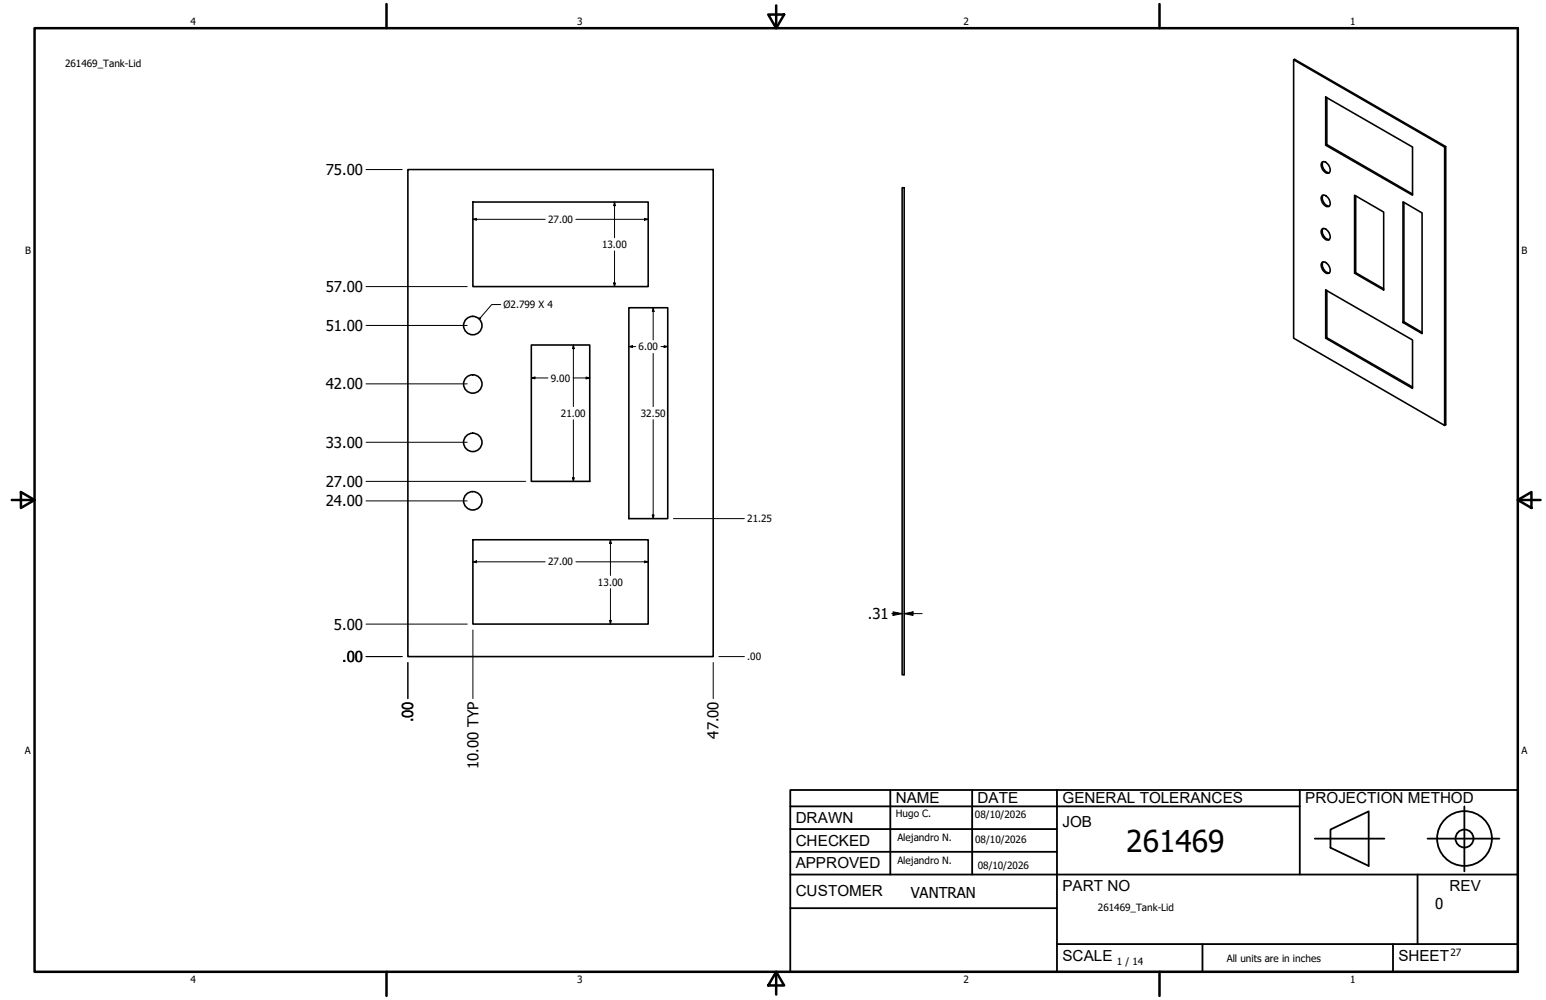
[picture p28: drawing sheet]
<svg xmlns="http://www.w3.org/2000/svg" width="432mm" height="279mm" viewBox="0 0 432 279" stroke-linecap="round" stroke-linejoin="round" font-family="sans-serif">
<defs><g id="words">
<text font-size="8.4" x="314.6" y="238.1">261469</text>
<g font-size="4.3">
<text x="250.2" y="224.2">NAME</text>
<text x="273" y="224.2">DATE</text>
<text x="296.7" y="224.3">GENERAL TOLERANCES</text>
<text x="364.6" y="224.3">PROJECTION METHOD</text>
<text x="222.2" y="229.9">DRAWN</text>
<text x="296.7" y="230.9">JOB</text>
<text x="222.2" y="236.3">CHECKED</text>
<text x="222.2" y="242.6">APPROVED</text>
<text x="222.2" y="250.3">CUSTOMER</text>
<text x="296.7" y="249">PART NO</text>
<text x="404.8" y="248.9">REV</text>
<text x="296.7" y="268.4">SCALE</text>
<text x="390.6" y="268.4">SHEET</text>
</g>
<g font-size="4.2">
<text x="91" y="48.9">75.00</text>
<text x="91" y="81.6">57.00</text>
<text x="91" y="92.5">51.00</text>
<text x="91" y="108.8">42.00</text>
<text x="91" y="125.1">33.00</text>
<text x="91" y="136">27.00</text>
<text x="91" y="141.5">24.00</text>
<text x="242.4" y="173">.31</text>
<text x="93.3" y="175.9">5.00</text>
<text x="95.6" y="185">.00</text>
<text x="115.4" y="201.8" transform="rotate(-90 115.4 201.8)">.00</text>
<text x="200.7" y="206.4" transform="rotate(-90 200.7 206.4)">47.00</text>
<text x="133.6" y="214.9" transform="rotate(-90 133.6 214.9)">10.00 TYP</text>
<text x="254.4" y="250.8">VANTRAN</text>
<text x="400.9" y="254">0</text>
</g>
<g font-size="2.8">
<text x="53.2" y="6.9">4</text>
<text x="161.2" y="6.9">3</text>
<text x="269.1" y="6.9">2</text>
<text x="377.1" y="6.9">1</text>
<text x="18.2" y="18.7">261469_Tank-Lid</text>
<text x="153.1" y="62.3">27.00</text>
<text x="7" y="70.9">B</text>
<text x="168.1" y="69.3">13.00</text>
<text x="424.9" y="70.9">B</text>
<text x="140.7" y="86.1">Ø2.799 X 4</text>
<text x="178.4" y="97.9">6.00</text>
<text x="153.9" y="106.6">9.00</text>
<text x="156.7" y="116.5">21.00</text>
<text x="178.9" y="116.5">32.50</text>
<text x="208.7" y="145.9">21.25</text>
<text x="153.1" y="158">27.00</text>
<text x="167" y="163.6">13.00</text>
<text x="208.7" y="184.5">.00</text>
<text x="6.9" y="210.6">A</text>
<text x="424.9" y="210.6">A</text>
<text x="250.2" y="228.3">Hugo C.</text>
<text x="272.3" y="228.4">08/10/2026</text>
<text x="250.6" y="234.9">Alejandro N.</text>
<text x="272.4" y="235.6">08/10/2026</text>
<text x="250.6" y="241.5">Alejandro N.</text>
<text x="273.1" y="242.8">08/10/2026</text>
<text x="306.6" y="254.5">261469_Tank-Lid</text>
<text x="312" y="269.7">1 / 14</text>
<text x="342.6" y="268.7">All units are in inches</text>
<text x="405.1" y="267.1">27</text>
<text x="53.2" y="274.6">4</text>
<text x="161.2" y="274.6">3</text>
<text x="269.1" y="274.6">2</text>
<text x="377.1" y="274.6">1</text>
</g>
</g></defs>
<!-- layer: Visible (ANSI) -->
<g fill="none" stroke="#000" stroke-width=".44">
<path d="M361.3 16.7l42.2 24.4v77.8l-42.2-24.4zM361.3 16.7l.3-.1 42.2 24.4v77.7l-.3 .2M370.3 27.1l24.2 14v13.4l-24.2-13.9zM370.6 27.2v13.2l23.9 13.8M113.9 47.4h85.3v136.1h-85.3zM132.1 56.5h48.9v23.6h-48.9zM252 52.5h.5v136h-.5zM369.3 54.7a1.6 1.6 0 0 1 2 1.3l.1 .2a.92 .92 0 0 1 0 1.2 .92 .92 0 0 1-1.1 .2 2.4 2.4 0 0 1-1-2.9zM369.3 45.3a1.6 1.6 0 0 1 2 1.4l.1 .2a.92 .92 0 0 1 0 1.1 .92 .92 0 0 1-1.1 .3 2.4 2.4 0 0 1-1-3zM369.5 54.5a2.31 2.31 0 0 0 1.8 3.1M369.5 45.2a2.31 2.31 0 0 0 1.8 3.1M370.6 40.4l-.3 .2"/>
<path d="M378.3 54.5l8.2 4.7v21.8l-8.2-4.7zM378.7 54.7v21.5l7.8 4.5M391.9 56.4l5.3 3.1v33.7l-5.3-3.1zM392.1 56.6v33.3l5.1 3M403.8 41l-.3 .1M369.3 64a1.6 1.6 0 0 1 2 1.3l.1 .2a.92 .92 0 0 1 0 1.2 .92 .92 0 0 1-1.1 .2 2.4 2.4 0 0 1-1-2.9zM369.3 73.3a1.6 1.6 0 0 1 2 1.4l.1 .2a.92 .92 0 0 1 0 1.1 .92 .92 0 0 1-1.1 .3 2.4 2.4 0 0 1-1-3zM369.5 63.9a2.31 2.31 0 0 0 1.8 3M369.5 73.2a2.31 2.31 0 0 0 1.8 3.1M378.7 76.2l-.4 .1M148.4 96.4h16.3v38.1h-16.3zM175.6 86h10.9v58.9h-10.9z"/>
<path d="M370.3 81l24.2 14v13.5l-24.2-14zM370.6 81.2v13.2l23.9 13.7M370.6 94.4l-.3 .1M392.1 89.9l-.2 .2M132.1 150.8h48.9v23.6h-48.9z"/>
<circle cx="132" cy="91" r="2.57"/>
<circle cx="132" cy="107.3" r="2.57"/>
<circle cx="132" cy="123.6" r="2.57"/>
<circle cx="132" cy="139.9" r="2.57"/>
</g>
<!-- layer: Borde (ANSI) -->
<g fill="none" stroke="#000" stroke-width=".7">
<path d="M9.7 7.9h414.2v263.6h-414.2zM107.9 1.1v6.8M214.6 4.1h4.4l-2.2 3.8zM216.8 1.5v6.4M323.8 1.1v6.8M3.3 139.7h6.4M5.8 137.5l3.9 2.2-3.9 2.2zM423.9 139.7l3.8-2.2v4.4zM423.9 139.7h6.4M107.9 271.5v6.8M216.8 271.5l2.2 3.8h-4.4zM216.8 271.5v6.4"/>
<path d="M323.8 271.5v6.8"/>
</g>
<!-- layer: Title (ANSI)-1 -->
<g fill="none" stroke="#000" stroke-width=".51">
<path d="M220.7 220.7h203.2v50.8h-203.2zM220.7 225.3h142.3M220.7 231.6h74.5M220.7 238h74.5M248.7 220.7v23.6M271.5 220.7v23.6M295.2 220.7v50.8M363 220.7v23.6M367.2 234.3h19.5M371.6 231.8l10.7-5.1v15.2l-10.7-5zM398.7 234.3h20.1M409 225.3v18.2"/>
<path d="M220.7 244.3h203.2M220.7 253.7h74.5M395.9 244.3v19.5M295.2 263.8h128.7M335.9 263.8v7.7M389.1 263.8v7.7"/>
<circle cx="409" cy="234.3" r="7.7"/>
<circle cx="409" cy="234.3" r="2.51"/>
</g>
<!-- layer: Cota (ANSI) -->
<g fill="none" stroke="#000" stroke-width=".28">
<path d="M102.2 47.4h10.1M171.6 56.5l.3 1h-.5zM171.6 56.5v9.9M132.1 61.3l1-.3v.5zM132.1 61.3h20.2M160.8 61.3h20.2M171.4 79.1h.5l-.3 1zM171.6 70.1v10M180 61l1 .3-1 .2zM102.2 90.9h28.3M102.2 80.1h28.3M160.1 96.4l.3 1h-.5z"/>
<path d="M160.1 96.4v17.2M175.6 96.8l1.1-.2v.5zM175.6 96.8h1.9M182.4 86l.3 1h-.5zM182.4 86v9M182.4 98.7v14.9M184.6 96.8h1.9M185.5 96.6l1 .2-1 .3zM102.2 107.3h28.3M148.4 105.6l1-.3v.6zM148.4 105.6h4.6M160.1 105.6h4.6"/>
<path d="M160.1 117.3v17.2M163.7 105.3l1 .3-1 .3zM182.4 117.3v27.6M102.2 140h28.3M102.2 123.6h28.3M102.2 134.5h44.6M159.9 133.5h.5l-.3 1zM132.1 157l1-.3v.5zM132.1 157h20.2M160.8 157h20.2M170.5 150.8l.3 1h-.6zM170.5 150.8v10"/>
<path d="M180 156.7l1 .3-1 .2zM182.2 143.9h.5l-.3 1zM188.1 144.9h19.8M102.2 174.4h28.3M132.1 176v19.2M170.2 173.4h.6l-.3 1zM170.5 164.5v9.9M249 171.4h3M249.4 170.9l2.6 .5-2.6 .6zM252.5 171.4l2.5-.5v1.1zM252.5 171.4h5.1M102.2 183.5h10.1"/>
<path d="M113.9 185.1v10.1M199.2 185.1v10.1M200.8 183.5h7.1"/>
</g>
<path d="M134.1 88.7l.2 .1-.4 .4zM139.8 85.1h-2.4l-3.5 4.1" fill="none" stroke="#000" stroke-width=".28"/>
<path d="M134.1 88.7l.2 .1-.4 .4z" fill="#000"/>
<!-- layer: Cota (ANSI) -->
<g fill="#000">
<path d="M171.6 56.5l.3 1h-.5zM132.1 61.3l1-.3v.5zM171.4 79.1h.5l-.3 1zM180 61l1 .3-1 .2zM160.1 96.4l.3 1h-.5zM175.6 96.8l1.1-.2v.5zM182.4 86l.3 1h-.5zM185.5 96.6l1 .2-1 .3zM148.4 105.6l1-.3v.6zM163.7 105.3l1 .3-1 .3zM159.9 133.5h.5l-.3 1zM132.1 157l1-.3v.5z"/>
<path d="M170.5 150.8l.3 1h-.6zM180 156.7l1 .3-1 .2zM182.2 143.9h.5l-.3 1zM170.2 173.4h.6l-.3 1zM249.4 170.9l2.6 .5-2.6 .6zM252.5 171.4l2.5-.5v1.1z"/>
</g>
<use href="#words"/>
</svg>
